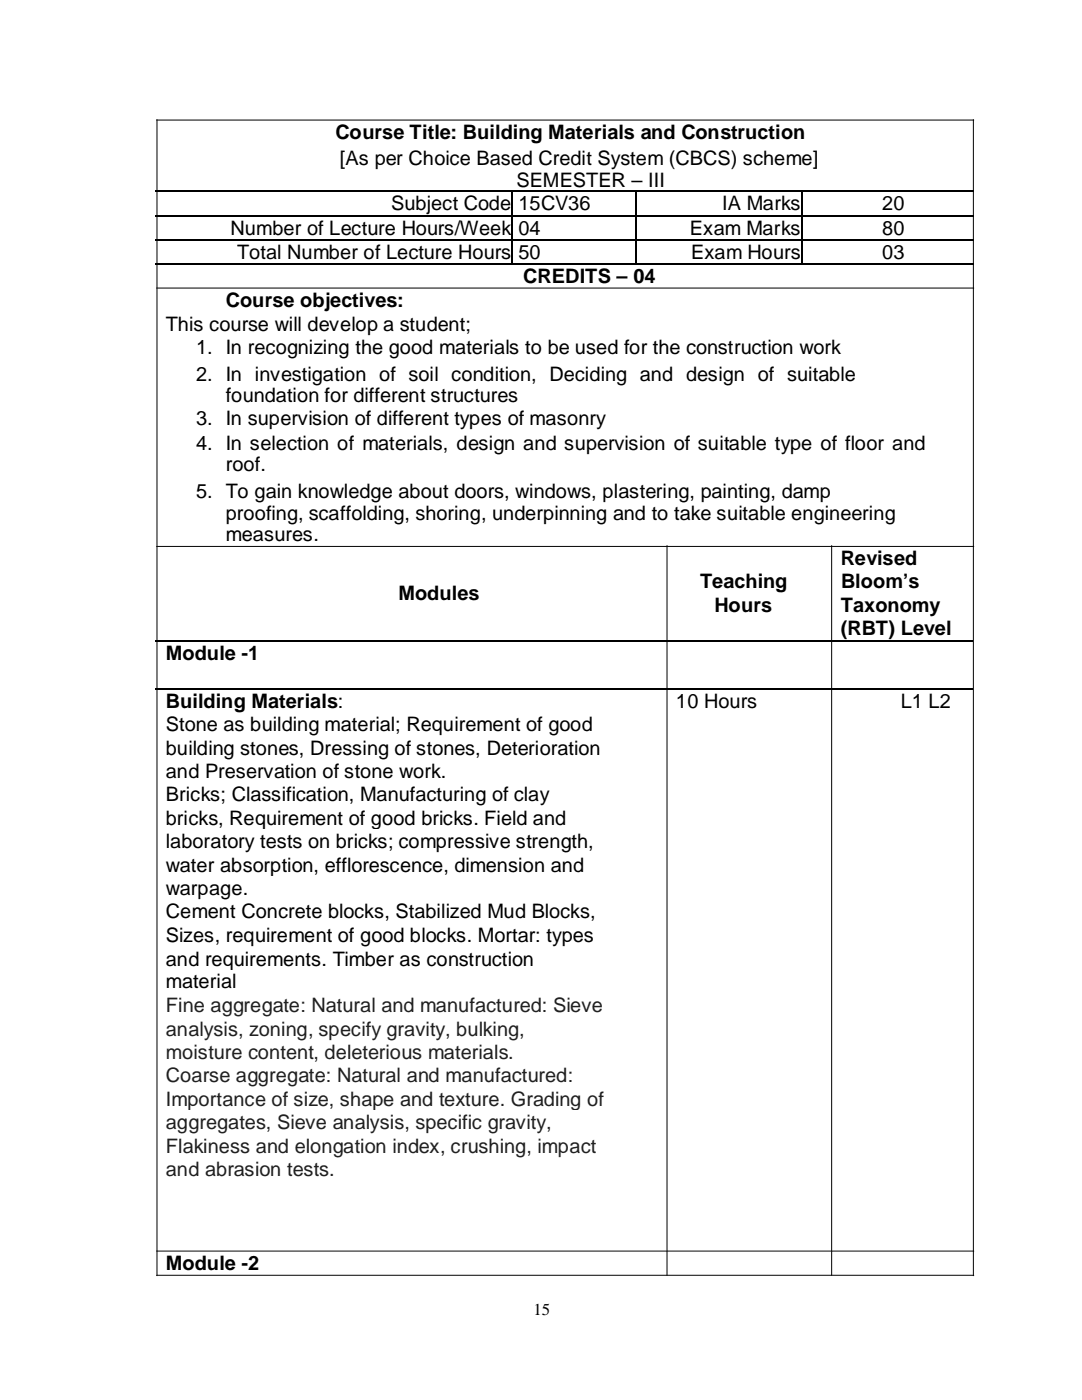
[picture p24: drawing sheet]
<svg xmlns="http://www.w3.org/2000/svg" width="216mm" height="279mm" viewBox="0 0 216 279" stroke-linecap="round" stroke-linejoin="round" font-family="sans-serif">
<defs><g id="words">
<g font-size="4">
<text x="67" y="27.7">Course Title: Building Materials and Construction</text>
<text x="67.8" y="33">[As per Choice Based Credit System (CBCS) scheme]</text>
<text x="78.1" y="41.9">Subject Code</text>
<text x="103" y="37.3">SEMESTER – III</text>
<text x="103.5" y="41.9">15CV36</text>
<text x="144.1" y="41.9">IA Marks</text>
<text x="176" y="41.9">20</text>
<text x="46" y="46.8">Number of Lecture Hours/Week</text>
<text x="103.5" y="46.8">04</text>
<text x="137.7" y="46.8">Exam Marks</text>
<text x="176" y="46.8">80</text>
<text x="47.3" y="51.6">Total Number of Lecture Hours</text>
<text x="103.5" y="51.6">50</text>
<text x="137.9" y="51.6">Exam Hours</text>
<text x="176" y="51.6">03</text>
<text x="104.4" y="56.5">CREDITS – 04</text>
<text x="45" y="61.2">Course objectives:</text>
<text x="33.1" y="66">This course will develop a student;</text>
<text x="39.1" y="70.7">1. In recognizing the good materials to be used for the construction work</text>
<text x="39.1" y="75.9">2. In investigation of soil condition, Deciding and design of suitable</text>
<text x="45" y="80.2">foundation for different structures</text>
<text x="39.1" y="84.8">3. In supervision of different types of masonry</text>
<text x="39.1" y="89.8">4. In selection of materials, design and supervision of suitable type of floor and</text>
<text x="45" y="94.1">roof.</text>
<text x="39.1" y="99.3">5. To gain knowledge about doors, windows, plastering, painting, damp</text>
<text x="45" y="103.7">proofing, scaffolding, shoring, underpinning and to take suitable engineering</text>
<text x="45" y="108">measures.</text>
<text x="167.8" y="112.8">Revised</text>
<text x="79.5" y="119.8">Modules</text>
<text x="139.7" y="117.4">Teaching</text>
<text x="167.8" y="117.4">Bloom’s</text>
<text x="142.6" y="122.1">Hours</text>
<text x="167.8" y="122.1">Taxonomy</text>
<text x="33.1" y="131.7">Module -1</text>
<text x="167.8" y="126.7">(RBT) Level</text>
<text x="33.1" y="141.3">Building Materials:</text>
<text x="134.9" y="141.3">10 Hours</text>
<text x="179.7" y="141.3">L1 L2</text>
<text x="33.1" y="146">Stone as building material; Requirement of good</text>
<text x="33.1" y="150.6">building stones, Dressing of stones, Deterioration</text>
<text x="33.1" y="155.3">and Preservation of stone work.</text>
<text x="33.1" y="159.9">Bricks; Classification, Manufacturing of clay</text>
<text x="33.1" y="164.7">bricks, Requirement of good bricks. Field and</text>
<text x="33.1" y="169.2">laboratory tests on bricks; compressive strength,</text>
<text x="33.1" y="174">water absorption, efflorescence, dimension and</text>
<text x="33.1" y="178.6">warpage.</text>
<text x="33.1" y="183.3">Cement Concrete blocks, Stabilized Mud Blocks,</text>
<text x="33.1" y="188">Sizes, requirement of good blocks. Mortar: types</text>
<text x="33.1" y="192.7">and requirements. Timber as construction</text>
<text x="33.1" y="197.3">material</text>
<text x="33.1" y="253.4">Module -2</text>
</g>
<g font-size="4" fill="#231f20">
<text x="33.1" y="202">Fine aggregate: Natural and manufactured: Sieve</text>
<text x="33.1" y="206.7">analysis, zoning, specify gravity, bulking,</text>
<text x="33.1" y="211.3">moisture content, deleterious materials.</text>
<text x="33.1" y="216">Coarse aggregate: Natural and manufactured:</text>
<text x="33.1" y="220.7">Importance of size, shape and texture. Grading of</text>
<text x="33.1" y="225.4">aggregates, Sieve analysis, specific gravity,</text>
<text x="33.1" y="230">Flakiness and elongation index, crushing, impact</text>
<text x="33.1" y="234.7">and abrasion tests.</text>
</g>
<text font-size="3.3" x="106.4" y="262.5">15</text>
</g></defs>
<path d="M31.2 24h163.1M31.3 23.9v230.7M194.2 23.9v230.7M31.2 57.5h163.1M31.2 109.1h163.1M133.1 108.9v145.6M165.9 108.9v145.6M31.2 249.7h163.1M31.2 254.5h163.1" fill="none" stroke="#000" stroke-width=".2"/>
<g fill="none" stroke="#000" stroke-width=".34">
<path d="M31.1 38.2h70.8M102.1 38.4v4.5M102.3 38.2h24.4M126.9 38.4v4.5M127.1 38.2h32.8M160.1 38.4v4.5M160.3 38.2h33.9M31.1 47.8h70.8M31.1 52.7h70.8M102.1 43.2v4.5M102.1 48v4.5M102.3 47.8h24.4"/>
<path d="M102.6 52.7h24.1M126.9 43.2v4.5M126.9 48v4.5M127.1 47.8h32.8M127.1 52.7h32.8M160.1 43.2v4.5M160.1 48v4.5M160.3 47.8h33.9M160.6 52.7h33.6M31.1 137.4h101.1M132.6 137.4h30.9M163.7 137.4h30.5"/>
</g>
<g fill="#000">
<path d="M101.9 38h.4v.4h-.4zM126.7 38h.4v.4h-.4zM159.9 38h.4v.4h-.4zM101.9 42.9h.4v.3h-.4zM101.9 47.7h.4v.3h-.4zM101.9 52.5h.4v.3h-.4zM102.3 52.5h.3v.3h-.3zM126.7 42.9h.4v.3h-.4zM126.7 47.7h.4v.3h-.4zM126.7 52.5h.4v.3h-.4zM159.9 42.9h.4v.3h-.4zM159.9 47.7h.4v.3h-.4z"/>
<path d="M159.9 52.5h.4v.3h-.4zM160.3 52.5h.3v.3h-.3zM132.2 127.8h.4v.3h-.4zM132.2 137.2h.4v.4h-.4zM163.5 127.8h.2v.3h-.2zM163.5 137.2h.2v.4h-.2z"/>
</g>
<path d="M31.1 43.1h70.8M102.3 43.1h24.4M127.1 43.1h32.8M160.3 43.1h33.9M31.1 128h101.1M132.6 128h30.9M163.7 128h30.5" fill="none" stroke="#000" stroke-width=".25"/>
<use href="#words"/>
</svg>
